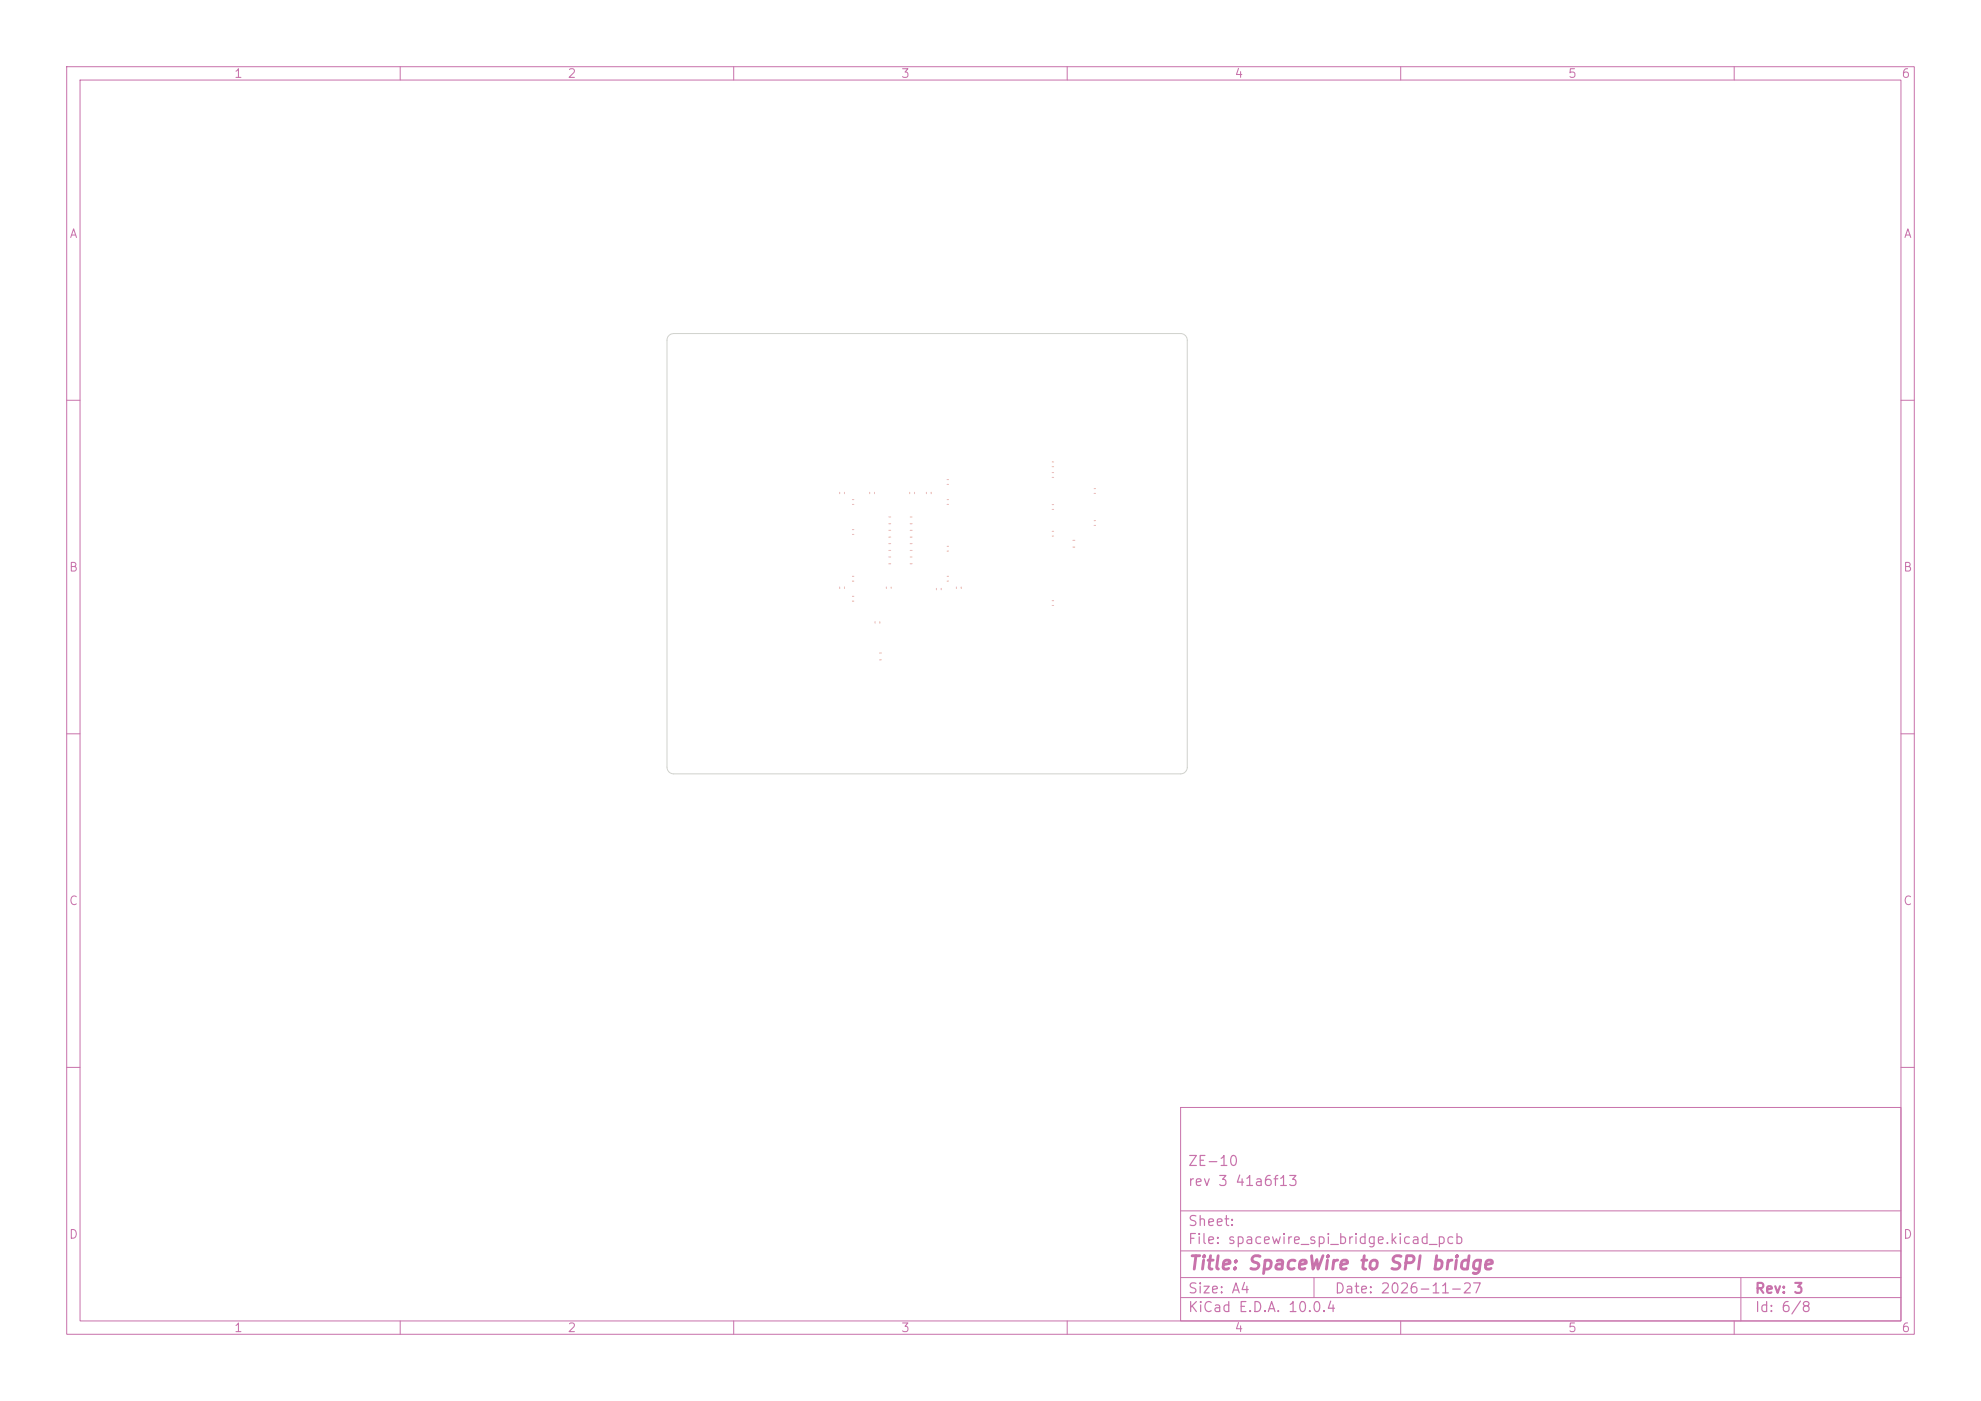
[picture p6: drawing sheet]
<svg xmlns="http://www.w3.org/2000/svg" width="297mm" height="210mm" viewBox="0 0 297 210" stroke-linecap="round" stroke-linejoin="round" font-family="sans-serif">
<defs><g id="words">
<text font-size="2" fill="#c872ab" x="178" y="190.8">Title: SpaceWire to SPI bridge</text>
<g font-size="1.5" fill="#c872ab">
<text x="178" y="178.2">rev 3 41a6f13</text>
<text x="178" y="175.2">ZE-10</text>
<text x="178" y="184.2">Sheet:</text>
<text x="178" y="186.9">File: spacewire_spi_bridge.kicad_pcb</text>
<text x="178" y="197.1">KiCad E.D.A. 10.0.4</text>
<text x="178" y="194.3">Size: A4</text>
<text x="200" y="194.3">Date: 2026-11-27</text>
<text x="263" y="194.3">Rev: 3</text>
<text x="263" y="197.1">Id: 6/8</text>
</g>
<g font-size="1.3" fill="#c872ab">
<text x="35" y="12">1</text>
<text x="85" y="12">2</text>
<text x="135" y="12">3</text>
<text x="185" y="12">4</text>
<text x="235" y="12">5</text>
<text x="285" y="12">6</text>
<text x="10.3" y="36">A</text>
<text x="285.4" y="36">A</text>
<text x="10.3" y="86">B</text>
<text x="285.3" y="86">B</text>
<text x="10.3" y="136">C</text>
<text x="285.3" y="136">C</text>
<text x="10.3" y="186">D</text>
<text x="285.3" y="186">D</text>
<text x="35" y="200">1</text>
<text x="85" y="200">2</text>
<text x="135" y="200">3</text>
<text x="185" y="200">4</text>
<text x="235" y="200">5</text>
<text x="285" y="200">6</text>
</g>
</g></defs>
<g fill="none" stroke="#c872ab" stroke-width=".15">
<path d="M10 10h277v190h-277zM12 12h273v186h-273zM60 10v2M110 10v2M160 10v2M210 10v2M260 10v2M10 60h2M285 60h2M10 110h2M285 110h2M10 160h2"/>
<path d="M177 166h108v32h-108zM285 160h2M60 198v2M110 198v2M160 198v2M177 194.5h108M177 191.5h108M177 187.5h108M177 181.5h108M197 191.5v3M210 198v2M260 198v2"/>
<path d="M261 191.5v6.5"/>
</g>
<g fill="none" stroke="#e8b2a7" stroke-width=".15">
<path d="M125.9 73.8v.2M126.6 73.8v.2M127.8 74.9h.2M127.8 75.6h.2M127.8 79.4h.2M130.4 73.8v.2M131.1 73.8v.2M133.3 79.5h.2M133.3 77.5h.2M133.3 78.5h.2M136.4 73.8v.2M136.5 79.5h.2"/>
<path d="M136.5 77.5h.2M136.5 78.5h.2M137.1 73.8v.2M138.9 73.8v.2M139.6 73.8v.2M142 71.9h.2M142 72.6h.2M142 74.9h.2M142 75.6h.2M157.8 75.6h.2M157.8 76.4h.2M157.8 79.6h.2"/>
<path d="M157.8 69.2h.2M157.8 70h.2M157.8 70.8h.2M157.8 71.6h.2M164 73.2h.2M164 74h.2M164 78h.2M164 78.8h.2M125.9 88v.2M126.6 88v.2M127.8 89.4h.2M127.8 90.1h.2"/>
<path d="M127.8 86.4h.2M127.8 87.1h.2M127.8 80.1h.2M131.2 93.2v.2M131.9 97.9h.2M131.9 98.9h.2M131.9 93.2v.2M132.9 88v.2M133.3 80.5h.2M133.3 81.5h.2M133.3 82.5h.2M133.3 83.5h.2"/>
<path d="M133.3 84.5h.2M133.6 88v.2M136.5 80.5h.2M136.5 81.5h.2M136.5 82.5h.2M136.5 83.5h.2M136.5 84.5h.2M140.4 88.2v.2M141.1 88.2v.2M142 81.9h.2M142 82.6h.2M142 86.4h.2"/>
<path d="M142 87.1h.2M143.4 88v.2M144.1 88v.2M157.8 80.4h.2M157.8 90h.2M157.8 90.8h.2M160.9 81h.2M160.9 82h.2"/>
</g>
<path d="M100.3 50.3l.3-.2 .4-.1h76a1 1 0 0 1 1 1v64a1 1 0 0 1-1 1h-76a1 1 0 0 1-1-1v-64l.1-.3z" fill="none" stroke="#d0d2cd" stroke-width=".15"/>
<use href="#words"/>
</svg>
